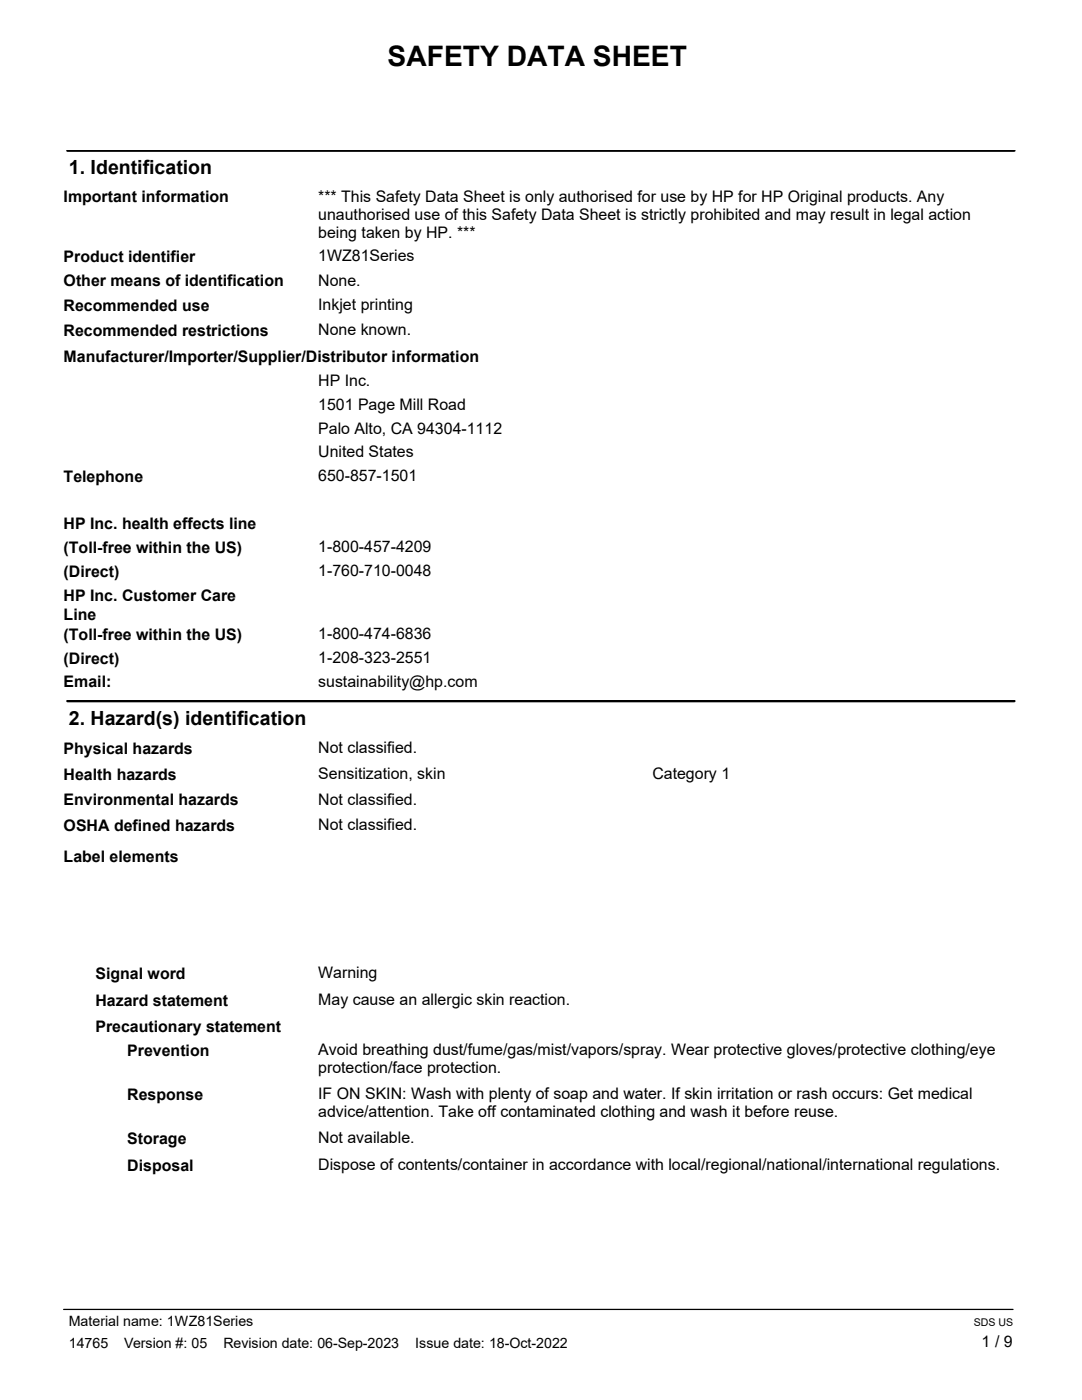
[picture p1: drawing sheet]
<svg xmlns="http://www.w3.org/2000/svg" width="216mm" height="279mm" viewBox="0 0 216 279" stroke-linecap="round" stroke-linejoin="round" font-family="sans-serif">
<defs><g id="words">
<text font-size="5.6" x="77.3" y="13.2">SAFETY DATA SHEET</text>
<g font-size="3.9">
<text x="13.8" y="34.8">1. Identification</text>
<text x="13.8" y="144.6">2. Hazard(s) identification</text>
</g>
<g font-size="3.2">
<text x="12.7" y="40.3">Important information</text>
<text x="63.5" y="40.2">*** This Safety Data Sheet is only authorised for use by HP for HP Original products. Any</text>
<text x="63.5" y="43.8">unauthorised use of this Safety Data Sheet is strictly prohibited and may result in legal action</text>
<text x="63.5" y="47.4">being taken by HP. ***</text>
<text x="12.7" y="52.2">Product identifier</text>
<text x="63.5" y="52.1">1WZ81Series</text>
<text x="12.7" y="57.1">Other means of identification</text>
<text x="63.5" y="57">None.</text>
<text x="12.7" y="62.1">Recommended use</text>
<text x="63.5" y="61.9">Inkjet printing</text>
<text x="12.7" y="67">Recommended restrictions</text>
<text x="63.5" y="66.8">None known.</text>
<text x="12.7" y="72.2">Manufacturer/Importer/Supplier/Distributor information</text>
<text x="63.5" y="77">HP Inc.</text>
<text x="63.5" y="81.8">1501 Page Mill Road</text>
<text x="63.5" y="86.5">Palo Alto, CA 94304-1112</text>
<text x="63.5" y="91.3">United States</text>
<text x="12.7" y="96.1">Telephone</text>
<text x="63.5" y="96">650-857-1501</text>
<text x="12.7" y="105.6">HP Inc. health effects line</text>
<text x="12.7" y="110.4">(Toll-free within the US)</text>
<text x="63.5" y="110.2">1-800-457-4209</text>
<text x="12.7" y="115.1">(Direct)</text>
<text x="12.7" y="119.8">HP Inc. Customer Care</text>
<text x="63.5" y="115">1-760-710-0048</text>
<text x="12.7" y="123.7">Line</text>
<text x="12.7" y="127.7">(Toll-free within the US)</text>
<text x="63.5" y="127.6">1-800-474-6836</text>
<text x="12.7" y="132.5">(Direct)</text>
<text x="12.7" y="137.2">Email:</text>
<text x="63.5" y="132.3">1-208-323-2551</text>
<text x="63.5" y="137.1">sustainability@hp.com</text>
<text x="12.7" y="150.5">Physical hazards</text>
<text x="12.7" y="155.6">Health hazards</text>
<text x="63.5" y="150.3">Not classified.</text>
<text x="63.5" y="155.4">Sensitization, skin</text>
<text x="130.2" y="155.4">Category 1</text>
<text x="12.7" y="160.7">Environmental hazards</text>
<text x="63.5" y="160.6">Not classified.</text>
<text x="12.7" y="165.8">OSHA defined hazards</text>
<text x="63.5" y="165.7">Not classified.</text>
<text x="12.7" y="172.1">Label elements</text>
<text x="19" y="195.3">Signal word</text>
<text x="63.5" y="195.2">Warning</text>
<text x="19" y="200.7">Hazard statement</text>
<text x="63.5" y="200.6">May cause an allergic skin reaction.</text>
<text x="19" y="206">Precautionary statement</text>
<text x="25.4" y="210.7">Prevention</text>
<text x="63.5" y="210.5">Avoid breathing dust/fume/gas/mist/vapors/spray. Wear protective gloves/protective clothing/eye</text>
<text x="63.5" y="214.1">protection/face protection.</text>
<text x="25.4" y="219.5">Response</text>
<text x="63.5" y="219.3">IF ON SKIN: Wash with plenty of soap and water. If skin irritation or rash occurs: Get medical</text>
<text x="63.5" y="222.9">advice/attention. Take off contaminated clothing and wash it before reuse.</text>
<text x="25.4" y="228.3">Storage</text>
<text x="25.4" y="233.7">Disposal</text>
<text x="63.5" y="228.1">Not available.</text>
<text x="63.5" y="233.6">Dispose of contents/container in accordance with local/regional/national/international regulations.</text>
<text x="195.9" y="268.7">1 / 9</text>
</g>
<g font-size="2.8">
<text x="13.8" y="264.7">Material name: 1WZ81Series</text>
<text x="13.8" y="268.9">14765</text>
<text x="24.8" y="268.9">Version #: 05</text>
<text x="44.6" y="268.9">Revision date: 06-Sep-2023</text>
<text x="82.8" y="268.9">Issue date: 18-Oct-2022</text>
</g>
<text font-size="2.1" x="194.3" y="264.7">SDS US</text>
</g></defs>
<path d="M13.5 30.1h188.9M13.5 139.9h188.9" fill="none" stroke="#000" stroke-width=".51"/>
<path d="M12.7 261.3h189.4" fill="none" stroke="#000" stroke-width=".25"/>
<use href="#words"/>
</svg>
